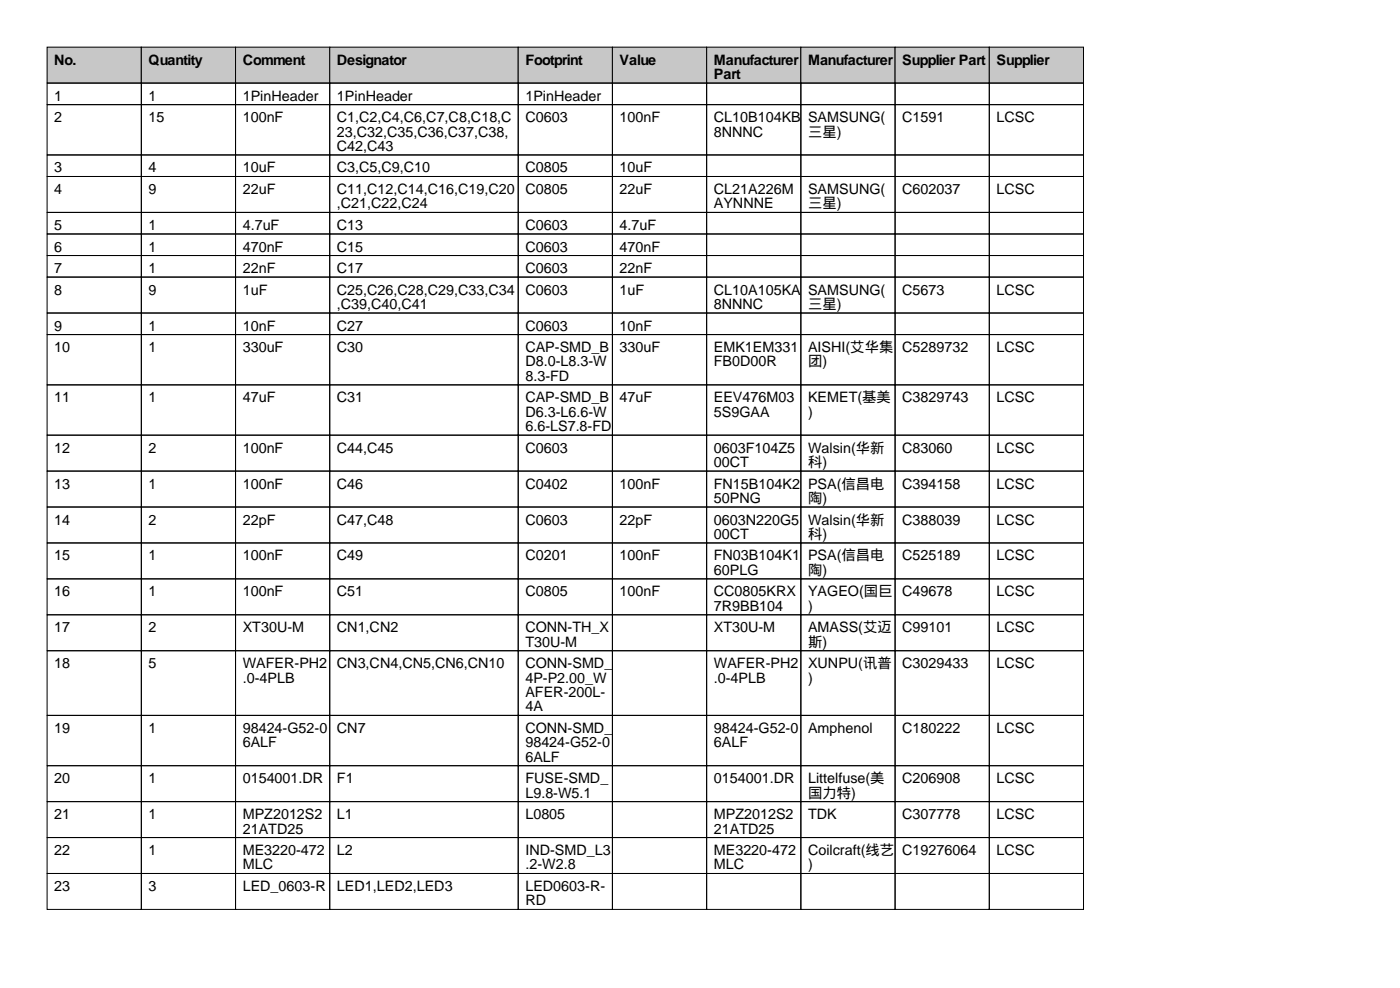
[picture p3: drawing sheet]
<svg xmlns="http://www.w3.org/2000/svg" width="297mm" height="210mm" viewBox="0 0 297 210" stroke-linecap="round" stroke-linejoin="round" font-family="sans-serif">
<defs><g id="words">
<g font-size="3">
<text x="11.5" y="13.7">No.</text>
<text x="31.5" y="13.7">Quantity</text>
<text x="51.5" y="13.7">Comment</text>
<text x="71.5" y="13.7">Designator</text>
<text x="111.5" y="13.7">Footprint</text>
<text x="131.5" y="13.7">Value</text>
<text x="151.5" y="13.7">Manufacturer</text>
<text x="151.5" y="16.8">Part</text>
<text x="171.5" y="13.7">Manufacturer</text>
<text x="191.5" y="13.7">Supplier Part</text>
<text x="211.5" y="13.7">Supplier</text>
<text x="11.5" y="21.3">1</text>
<text x="31.5" y="21.3">1</text>
<text x="51.5" y="21.3">1PinHeader</text>
<text x="71.5" y="21.3">1PinHeader</text>
<text x="111.5" y="21.3">1PinHeader</text>
<text x="11.5" y="25.9">2</text>
<text x="31.5" y="25.9">15</text>
<text x="51.5" y="25.9">100nF</text>
<text x="71.5" y="25.9">C1,C2,C4,C6,C7,C8,C18,C</text>
<text x="71.5" y="29">23,C32,C35,C36,C37,C38,</text>
<text x="111.5" y="25.9">C0603</text>
<text x="131.5" y="25.9">100nF</text>
<text x="151.5" y="25.9">CL10B104KB</text>
<text x="151.5" y="29">8NNNC</text>
<text x="171.5" y="25.9">SAMSUNG(</text>
<text x="171.5" y="29">三星)</text>
<text x="191.5" y="25.9">C1591</text>
<text x="211.5" y="25.9">LCSC</text>
<text x="71.5" y="32">C42,C43</text>
<text x="11.5" y="36.6">3</text>
<text x="11.5" y="41.2">4</text>
<text x="31.5" y="36.6">4</text>
<text x="31.5" y="41.2">9</text>
<text x="51.5" y="36.6">10uF</text>
<text x="51.5" y="41.2">22uF</text>
<text x="71.5" y="36.6">C3,C5,C9,C10</text>
<text x="71.5" y="41.2">C11,C12,C14,C16,C19,C20</text>
<text x="111.5" y="36.6">C0805</text>
<text x="111.5" y="41.2">C0805</text>
<text x="131.5" y="36.6">10uF</text>
<text x="131.5" y="41.2">22uF</text>
<text x="151.5" y="41.2">CL21A226M</text>
<text x="171.5" y="41.2">SAMSUNG(</text>
<text x="191.5" y="41.2">C602037</text>
<text x="211.5" y="41.2">LCSC</text>
<text x="71.5" y="44.2">,C21,C22,C24</text>
<text x="151.5" y="44.2">AYNNNE</text>
<text x="171.5" y="44.2">三星)</text>
<text x="11.5" y="48.8">5</text>
<text x="11.5" y="53.3">6</text>
<text x="31.5" y="48.8">1</text>
<text x="31.5" y="53.3">1</text>
<text x="51.5" y="48.8">4.7uF</text>
<text x="51.5" y="53.3">470nF</text>
<text x="71.5" y="48.8">C13</text>
<text x="71.5" y="53.3">C15</text>
<text x="111.5" y="48.8">C0603</text>
<text x="111.5" y="53.3">C0603</text>
<text x="131.5" y="48.8">4.7uF</text>
<text x="131.5" y="53.3">470nF</text>
<text x="11.5" y="57.9">7</text>
<text x="31.5" y="57.9">1</text>
<text x="51.5" y="57.9">22nF</text>
<text x="71.5" y="57.9">C17</text>
<text x="111.5" y="57.9">C0603</text>
<text x="131.5" y="57.9">22nF</text>
<text x="11.5" y="62.5">8</text>
<text x="31.5" y="62.5">9</text>
<text x="51.5" y="62.5">1uF</text>
<text x="71.5" y="62.5">C25,C26,C28,C29,C33,C34</text>
<text x="71.5" y="65.5">,C39,C40,C41</text>
<text x="111.5" y="62.5">C0603</text>
<text x="131.5" y="62.5">1uF</text>
<text x="151.5" y="62.5">CL10A105KA</text>
<text x="151.5" y="65.5">8NNNC</text>
<text x="171.5" y="62.5">SAMSUNG(</text>
<text x="171.5" y="65.5">三星)</text>
<text x="191.5" y="62.5">C5673</text>
<text x="211.5" y="62.5">LCSC</text>
<text x="11.5" y="70.1">9</text>
<text x="31.5" y="70.1">1</text>
<text x="51.5" y="70.1">10nF</text>
<text x="71.5" y="70.1">C27</text>
<text x="111.5" y="70.1">C0603</text>
<text x="131.5" y="70.1">10nF</text>
<text x="11.5" y="74.7">10</text>
<text x="31.5" y="74.7">1</text>
<text x="51.5" y="74.7">330uF</text>
<text x="71.5" y="74.7">C30</text>
<text x="111.5" y="74.7">CAP-SMD_B</text>
<text x="111.5" y="77.7">D8.0-L8.3-W</text>
<text x="131.5" y="74.7">330uF</text>
<text x="151.5" y="74.7">EMK1EM331</text>
<text x="151.5" y="77.7">FB0D00R</text>
<text x="171.5" y="74.7">AISHI(艾华集</text>
<text x="171.5" y="77.7">团)</text>
<text x="191.5" y="74.7">C5289732</text>
<text x="211.5" y="74.7">LCSC</text>
<text x="111.5" y="80.8">8.3-FD</text>
<text x="11.5" y="85.3">11</text>
<text x="31.5" y="85.3">1</text>
<text x="51.5" y="85.3">47uF</text>
<text x="71.5" y="85.3">C31</text>
<text x="111.5" y="85.3">CAP-SMD_B</text>
<text x="111.5" y="88.4">D6.3-L6.6-W</text>
<text x="131.5" y="85.3">47uF</text>
<text x="151.5" y="85.3">EEV476M03</text>
<text x="151.5" y="88.4">5S9GAA</text>
<text x="171.5" y="85.3">KEMET(基美</text>
<text x="171.5" y="88.4">)</text>
<text x="191.5" y="85.3">C3829743</text>
<text x="211.5" y="85.3">LCSC</text>
<text x="111.5" y="91.4">6.6-LS7.8-FD</text>
<text x="11.5" y="96">12</text>
<text x="31.5" y="96">2</text>
<text x="51.5" y="96">100nF</text>
<text x="71.5" y="96">C44,C45</text>
<text x="111.5" y="96">C0603</text>
<text x="151.5" y="96">0603F104Z5</text>
<text x="151.5" y="99.1">00CT</text>
<text x="171.5" y="96">Walsin(华新</text>
<text x="171.5" y="99.1">科)</text>
<text x="191.5" y="96">C83060</text>
<text x="211.5" y="96">LCSC</text>
<text x="11.5" y="103.6">13</text>
<text x="31.5" y="103.6">1</text>
<text x="51.5" y="103.6">100nF</text>
<text x="71.5" y="103.6">C46</text>
<text x="111.5" y="103.6">C0402</text>
<text x="131.5" y="103.6">100nF</text>
<text x="151.5" y="103.6">FN15B104K2</text>
<text x="151.5" y="106.7">50PNG</text>
<text x="171.5" y="103.6">PSA(信昌电</text>
<text x="171.5" y="106.7">陶)</text>
<text x="191.5" y="103.6">C394158</text>
<text x="211.5" y="103.6">LCSC</text>
<text x="11.5" y="111.3">14</text>
<text x="31.5" y="111.3">2</text>
<text x="51.5" y="111.3">22pF</text>
<text x="71.5" y="111.3">C47,C48</text>
<text x="111.5" y="111.3">C0603</text>
<text x="131.5" y="111.3">22pF</text>
<text x="151.5" y="111.3">0603N220G5</text>
<text x="171.5" y="111.3">Walsin(华新</text>
<text x="191.5" y="111.3">C388039</text>
<text x="211.5" y="111.3">LCSC</text>
<text x="11.5" y="118.9">15</text>
<text x="31.5" y="118.9">1</text>
<text x="51.5" y="118.9">100nF</text>
<text x="71.5" y="118.9">C49</text>
<text x="111.5" y="118.9">C0201</text>
<text x="131.5" y="118.9">100nF</text>
<text x="151.5" y="114.3">00CT</text>
<text x="151.5" y="118.9">FN03B104K1</text>
<text x="171.5" y="114.3">科)</text>
<text x="171.5" y="118.9">PSA(信昌电</text>
<text x="191.5" y="118.9">C525189</text>
<text x="211.5" y="118.9">LCSC</text>
<text x="151.5" y="121.9">60PLG</text>
<text x="171.5" y="121.9">陶)</text>
<text x="11.5" y="126.5">16</text>
<text x="31.5" y="126.5">1</text>
<text x="51.5" y="126.5">100nF</text>
<text x="71.5" y="126.5">C51</text>
<text x="111.5" y="126.5">C0805</text>
<text x="131.5" y="126.5">100nF</text>
<text x="151.5" y="126.5">CC0805KRX</text>
<text x="151.5" y="129.5">7R9BB104</text>
<text x="171.5" y="126.5">YAGEO(国巨</text>
<text x="171.5" y="129.5">)</text>
<text x="191.5" y="126.5">C49678</text>
<text x="211.5" y="126.5">LCSC</text>
<text x="11.5" y="134.1">17</text>
<text x="31.5" y="134.1">2</text>
<text x="51.5" y="134.1">XT30U-M</text>
<text x="71.5" y="134.1">CN1,CN2</text>
<text x="111.5" y="134.1">CONN-TH_X</text>
<text x="111.5" y="137.2">T30U-M</text>
<text x="151.5" y="134.1">XT30U-M</text>
<text x="171.5" y="134.1">AMASS(艾迈</text>
<text x="171.5" y="137.2">斯)</text>
<text x="191.5" y="134.1">C99101</text>
<text x="211.5" y="134.1">LCSC</text>
<text x="11.5" y="141.7">18</text>
<text x="31.5" y="141.7">5</text>
<text x="51.5" y="141.7">WAFER-PH2</text>
<text x="71.5" y="141.7">CN3,CN4,CN5,CN6,CN10</text>
<text x="111.5" y="141.7">CONN-SMD_</text>
<text x="151.5" y="141.7">WAFER-PH2</text>
<text x="171.5" y="141.7">XUNPU(讯普</text>
<text x="191.5" y="141.7">C3029433</text>
<text x="211.5" y="141.7">LCSC</text>
<text x="51.5" y="144.8">.0-4PLB</text>
<text x="111.5" y="144.8">4P-P2.00_W</text>
<text x="111.5" y="147.8">AFER-200L-</text>
<text x="151.5" y="144.8">.0-4PLB</text>
<text x="171.5" y="144.8">)</text>
<text x="11.5" y="155.5">19</text>
<text x="31.5" y="155.5">1</text>
<text x="51.5" y="155.5">98424-G52-0</text>
<text x="71.5" y="155.5">CN7</text>
<text x="111.5" y="150.9">4A</text>
<text x="111.5" y="155.5">CONN-SMD_</text>
<text x="151.5" y="155.5">98424-G52-0</text>
<text x="171.5" y="155.5">Amphenol</text>
<text x="191.5" y="155.5">C180222</text>
<text x="211.5" y="155.5">LCSC</text>
<text x="51.5" y="158.5">6ALF</text>
<text x="111.5" y="158.5">98424-G52-0</text>
<text x="111.5" y="161.5">6ALF</text>
<text x="151.5" y="158.5">6ALF</text>
<text x="11.5" y="166.1">20</text>
<text x="31.5" y="166.1">1</text>
<text x="51.5" y="166.1">0154001.DR</text>
<text x="71.5" y="166.1">F1</text>
<text x="111.5" y="166.1">FUSE-SMD_</text>
<text x="151.5" y="166.1">0154001.DR</text>
<text x="171.5" y="166.1">Littelfuse(美</text>
<text x="191.5" y="166.1">C206908</text>
<text x="211.5" y="166.1">LCSC</text>
<text x="11.5" y="173.7">21</text>
<text x="31.5" y="173.7">1</text>
<text x="51.5" y="173.7">MPZ2012S2</text>
<text x="71.5" y="173.7">L1</text>
<text x="111.5" y="169.2">L9.8-W5.1</text>
<text x="111.5" y="173.7">L0805</text>
<text x="151.5" y="173.7">MPZ2012S2</text>
<text x="171.5" y="169.2">国力特)</text>
<text x="171.5" y="173.7">TDK</text>
<text x="191.5" y="173.7">C307778</text>
<text x="211.5" y="173.7">LCSC</text>
<text x="51.5" y="176.8">21ATD25</text>
<text x="151.5" y="176.8">21ATD25</text>
<text x="11.5" y="181.4">22</text>
<text x="31.5" y="181.4">1</text>
<text x="51.5" y="181.4">ME3220-472</text>
<text x="51.5" y="184.4">MLC</text>
<text x="71.5" y="181.4">L2</text>
<text x="111.5" y="181.4">IND-SMD_L3</text>
<text x="111.5" y="184.4">.2-W2.8</text>
<text x="151.5" y="181.4">ME3220-472</text>
<text x="151.5" y="184.4">MLC</text>
<text x="171.5" y="181.4">Coilcraft(线艺</text>
<text x="171.5" y="184.4">)</text>
<text x="191.5" y="181.4">C19276064</text>
<text x="211.5" y="181.4">LCSC</text>
<text x="11.5" y="189">23</text>
<text x="31.5" y="189">3</text>
<text x="51.5" y="189">LED_0603-R</text>
<text x="71.5" y="189">LED1,LED2,LED3</text>
<text x="111.5" y="189">LED0603-R-</text>
<text x="111.5" y="192">RD</text>
</g>
</g></defs>
<g fill="#c7c7c7" stroke="#000" stroke-width=".21">
<path d="M10 10h20v7.6h-20z"/>
<path d="M30 10h20v7.6h-20z"/>
<path d="M50 10h20v7.6h-20z"/>
<path d="M70 10h40v7.6h-40z"/>
<path d="M110 10h20v7.6h-20z"/>
<path d="M130 10h20v7.6h-20z"/>
<path d="M150 10h20v7.6h-20z"/>
<path d="M170 10h20v7.6h-20z"/>
<path d="M190 10h20v7.6h-20z"/>
<path d="M210 10h20v7.6h-20z"/>
</g>
<g fill="none" stroke="#000" stroke-width=".21">
<path d="M10 17.6h20v4.6h-20zM30 17.6h20v4.6h-20zM50 17.6h20v4.6h-20zM70 17.6h40v4.6h-40zM110 17.6h20v4.6h-20zM130 17.6h20v4.6h-20zM150 17.6h20v4.6h-20zM170 17.6h20v4.6h-20zM190 17.6h20v4.6h-20zM210 17.6h20v4.6h-20zM10 22.2h20v10.7h-20zM10 32.9h20v4.5h-20z"/>
<path d="M10 37.4h20v7.7h-20zM30 22.2h20v10.7h-20zM30 32.9h20v4.5h-20zM30 37.4h20v7.7h-20zM50 22.2h20v10.7h-20zM50 32.9h20v4.5h-20zM50 37.4h20v7.7h-20zM70 22.2h40v10.7h-40zM70 32.9h40v4.5h-40zM70 37.4h40v7.7h-40zM110 22.2h20v10.7h-20zM110 32.9h20v4.5h-20z"/>
<path d="M110 37.4h20v7.7h-20zM130 22.2h20v10.7h-20zM130 32.9h20v4.5h-20zM130 37.4h20v7.7h-20zM150 22.2h20v10.7h-20zM150 32.9h20v4.5h-20zM150 37.4h20v7.7h-20zM170 22.2h20v10.7h-20zM170 32.9h20v4.5h-20zM170 37.4h20v7.7h-20zM190 22.2h20v10.7h-20zM190 32.9h20v4.5h-20z"/>
<path d="M190 37.4h20v7.7h-20zM210 22.2h20v10.7h-20zM210 32.9h20v4.5h-20zM210 37.4h20v7.7h-20zM10 45.1h20v4.5h-20zM10 49.6h20v4.6h-20zM10 54.2h20v4.6h-20zM10 58.8h20v7.6h-20zM30 45.1h20v4.5h-20zM30 49.6h20v4.6h-20zM30 54.2h20v4.6h-20zM30 58.8h20v7.6h-20z"/>
<path d="M50 45.1h20v4.5h-20zM50 49.6h20v4.6h-20zM50 54.2h20v4.6h-20zM50 58.8h20v7.6h-20zM70 45.1h40v4.5h-40zM70 49.6h40v4.6h-40zM70 54.2h40v4.6h-40zM70 58.8h40v7.6h-40zM110 45.1h20v4.5h-20zM110 49.6h20v4.6h-20zM110 54.2h20v4.6h-20zM110 58.8h20v7.6h-20z"/>
<path d="M130 45.1h20v4.5h-20zM130 49.6h20v4.6h-20zM130 54.2h20v4.6h-20zM130 58.8h20v7.6h-20zM150 45.1h20v4.5h-20zM150 49.6h20v4.6h-20zM150 54.2h20v4.6h-20zM150 58.8h20v7.6h-20zM170 45.1h20v4.5h-20zM170 49.6h20v4.6h-20zM170 54.2h20v4.6h-20zM170 58.8h20v7.6h-20z"/>
<path d="M190 45.1h20v4.5h-20zM190 49.6h20v4.6h-20zM190 54.2h20v4.6h-20zM190 58.8h20v7.6h-20zM210 45.1h20v4.5h-20zM210 49.6h20v4.6h-20zM210 54.2h20v4.6h-20zM210 58.8h20v7.6h-20zM10 66.4h20v4.6h-20zM10 71h20v10.6h-20zM30 66.4h20v4.6h-20zM30 71h20v10.6h-20z"/>
<path d="M50 66.4h20v4.6h-20zM50 71h20v10.6h-20zM70 66.4h40v4.6h-40zM70 71h40v10.6h-40zM110 66.4h20v4.6h-20zM110 71h20v10.6h-20zM130 66.4h20v4.6h-20zM130 71h20v10.6h-20zM150 66.4h20v4.6h-20zM150 71h20v10.6h-20zM170 66.4h20v4.6h-20zM170 71h20v10.6h-20z"/>
<path d="M190 66.4h20v4.6h-20zM190 71h20v10.6h-20zM210 66.4h20v4.6h-20zM210 71h20v10.6h-20zM10 81.6h20v10.7h-20zM10 92.3h20v7.6h-20zM10 99.9h20v7.6h-20zM30 81.6h20v10.7h-20zM30 92.3h20v7.6h-20zM30 99.9h20v7.6h-20zM50 81.6h20v10.7h-20zM50 92.3h20v7.6h-20z"/>
<path d="M50 99.9h20v7.6h-20zM70 81.6h40v10.7h-40zM70 92.3h40v7.6h-40zM70 99.9h40v7.6h-40zM110 81.6h20v10.7h-20zM110 92.3h20v7.6h-20zM110 99.9h20v7.6h-20zM130 81.6h20v10.7h-20zM130 92.3h20v7.6h-20zM130 99.9h20v7.6h-20zM150 81.6h20v10.7h-20zM150 92.3h20v7.6h-20z"/>
<path d="M150 99.9h20v7.6h-20zM170 81.6h20v10.7h-20zM170 92.3h20v7.6h-20zM170 99.9h20v7.6h-20zM190 81.6h20v10.7h-20zM190 92.3h20v7.6h-20zM190 99.9h20v7.6h-20zM210 81.6h20v10.7h-20zM210 92.3h20v7.6h-20zM210 99.9h20v7.6h-20zM10 107.5h20v7.7h-20zM10 115.2h20v7.6h-20z"/>
<path d="M30 107.5h20v7.7h-20zM30 115.2h20v7.6h-20zM50 107.5h20v7.7h-20zM50 115.2h20v7.6h-20zM70 107.5h40v7.7h-40zM70 115.2h40v7.6h-40zM110 107.5h20v7.7h-20zM110 115.2h20v7.6h-20zM130 107.5h20v7.7h-20zM130 115.2h20v7.6h-20zM150 107.5h20v7.7h-20zM150 115.2h20v7.6h-20z"/>
<path d="M170 107.5h20v7.7h-20zM170 115.2h20v7.6h-20zM190 107.5h20v7.7h-20zM190 115.2h20v7.6h-20zM210 107.5h20v7.7h-20zM210 115.2h20v7.6h-20zM10 122.8h20v7.6h-20zM10 130.4h20v7.6h-20zM10 138h20v13.7h-20zM30 122.8h20v7.6h-20zM30 130.4h20v7.6h-20zM30 138h20v13.7h-20z"/>
<path d="M50 122.8h20v7.6h-20zM50 130.4h20v7.6h-20zM50 138h20v13.7h-20zM70 122.8h40v7.6h-40zM70 130.4h40v7.6h-40zM70 138h40v13.7h-40zM110 122.8h20v7.6h-20zM110 130.4h20v7.6h-20zM110 138h20v13.7h-20zM130 122.8h20v7.6h-20zM130 130.4h20v7.6h-20zM130 138h20v13.7h-20z"/>
<path d="M150 122.8h20v7.6h-20zM150 130.4h20v7.6h-20zM150 138h20v13.7h-20zM170 122.8h20v7.6h-20zM170 130.4h20v7.6h-20zM170 138h20v13.7h-20zM190 122.8h20v7.6h-20zM190 130.4h20v7.6h-20zM190 138h20v13.7h-20zM210 122.8h20v7.6h-20zM210 130.4h20v7.6h-20zM210 138h20v13.7h-20z"/>
<path d="M10 151.7h20v10.7h-20zM30 151.7h20v10.7h-20zM50 151.7h20v10.7h-20zM70 151.7h40v10.7h-40zM110 151.7h20v10.7h-20zM130 151.7h20v10.7h-20zM150 151.7h20v10.7h-20zM170 151.7h20v10.7h-20zM190 151.7h20v10.7h-20zM210 151.7h20v10.7h-20zM10 162.4h20v7.6h-20zM10 170h20v7.6h-20z"/>
<path d="M10 177.6h20v7.7h-20zM30 162.4h20v7.6h-20zM30 170h20v7.6h-20zM30 177.6h20v7.7h-20zM50 162.4h20v7.6h-20zM50 170h20v7.6h-20zM50 177.6h20v7.7h-20zM70 162.4h40v7.6h-40zM70 170h40v7.6h-40zM70 177.6h40v7.7h-40zM110 162.4h20v7.6h-20zM110 170h20v7.6h-20z"/>
<path d="M110 177.6h20v7.7h-20zM130 162.4h20v7.6h-20zM130 170h20v7.6h-20zM130 177.6h20v7.7h-20zM150 162.4h20v7.6h-20zM150 170h20v7.6h-20zM150 177.6h20v7.7h-20zM170 162.4h20v7.6h-20zM170 170h20v7.6h-20zM170 177.6h20v7.7h-20zM190 162.4h20v7.6h-20zM190 170h20v7.6h-20z"/>
<path d="M190 177.6h20v7.7h-20zM210 162.4h20v7.6h-20zM210 170h20v7.6h-20zM210 177.6h20v7.7h-20zM10 185.3h20v7.6h-20zM30 185.3h20v7.6h-20zM50 185.3h20v7.6h-20zM70 185.3h40v7.6h-40zM110 185.3h20v7.6h-20zM130 185.3h20v7.6h-20zM150 185.3h20v7.6h-20zM170 185.3h20v7.6h-20z"/>
<path d="M190 185.3h20v7.6h-20zM210 185.3h20v7.6h-20z"/>
</g>
<use href="#words"/>
</svg>
